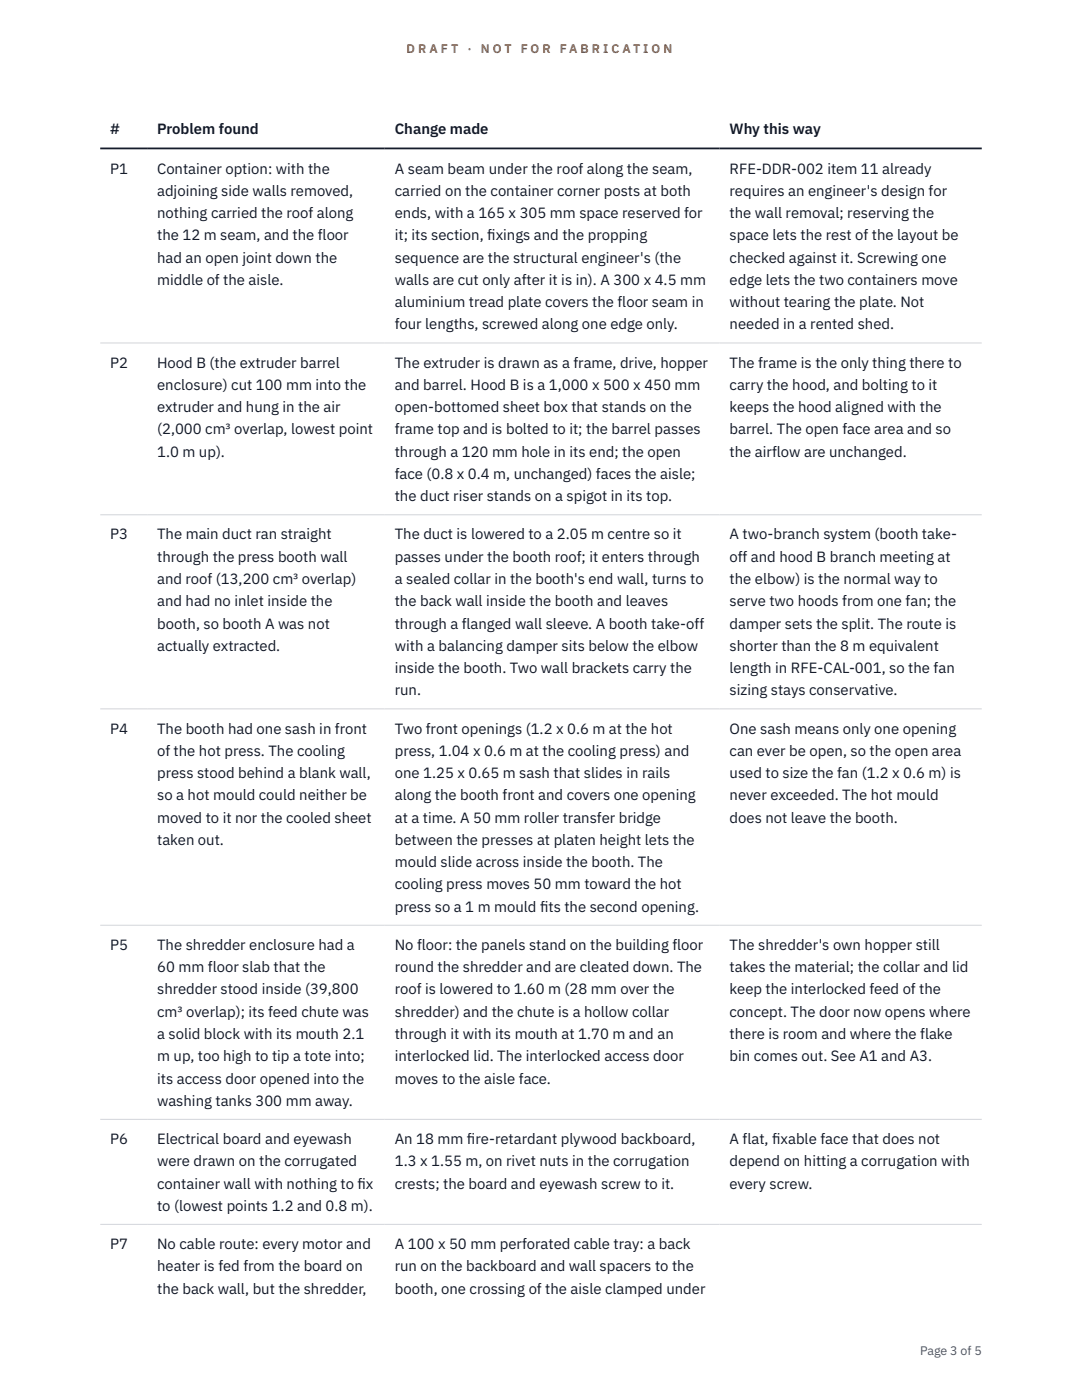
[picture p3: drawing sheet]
<svg xmlns="http://www.w3.org/2000/svg" width="216mm" height="279mm" viewBox="0 0 216 279" stroke-linecap="round" stroke-linejoin="round" font-family="sans-serif">
<defs><g id="words">
<g font-size="3" fill="#111827">
<text x="22" y="26.8">#</text>
<text x="31.4" y="26.8">Problem found</text>
<text x="78.8" y="26.8">Change made</text>
<text x="145.6" y="26.8">Why this way</text>
<text x="22" y="34.6">P1</text>
<text x="31.4" y="34.6">Container option: with the</text>
<text x="78.8" y="34.6">A seam beam under the roof along the seam,</text>
<text x="145.6" y="34.6">RFE-DDR-002 item 11 already</text>
<text x="31.4" y="39.1">adjoining side walls removed,</text>
<text x="78.8" y="39.1">carried on the container corner posts at both</text>
<text x="145.6" y="39.1">requires an engineer's design for</text>
<text x="31.4" y="43.5">nothing carried the roof along</text>
<text x="31.4" y="48">the 12 m seam, and the floor</text>
<text x="78.8" y="43.5">ends, with a 165 x 305 mm space reserved for</text>
<text x="78.8" y="48">it; its section, f</text>
<text x="97.2" y="48">ixings and the propping</text>
<text x="145.6" y="43.5">the wall removal; reserving the</text>
<text x="145.6" y="48">space lets the rest of the layout be</text>
<text x="31.4" y="52.4">had an open joint down the</text>
<text x="78.8" y="52.4">sequence are the structural engineer's (the</text>
<text x="145.6" y="52.4">checked against it. Screwing one</text>
<text x="31.4" y="56.9">middle of the aisle.</text>
<text x="78.8" y="56.9">walls are cut only after it is in). A 300 x 4.5 mm</text>
<text x="145.6" y="56.9">edge lets the two containers move</text>
<text x="78.8" y="61.3">aluminium tread plate covers the floor seam in</text>
<text x="78.8" y="65.7">four lengths, screwed along one edge only.</text>
<text x="145.6" y="61.3">without tearing the plate. Not</text>
<text x="145.6" y="65.7">needed in a rented shed.</text>
<text x="22" y="73.4">P2</text>
<text x="31.4" y="73.4">Hood B (the extruder barrel</text>
<text x="31.4" y="77.8">enclosure) cut 100 mm into the</text>
<text x="78.8" y="73.4">The extruder is drawn as a frame, drive, hopper</text>
<text x="78.8" y="77.8">and barrel. Hood B is a 1,000 x 500 x 450 mm</text>
<text x="145.6" y="73.4">The frame is the only thing there to</text>
<text x="145.6" y="77.8">carry the hood, and bolting to it</text>
<text x="31.4" y="82.3">extruder and hung in the air</text>
<text x="78.8" y="82.3">open-bottomed sheet box that stands on the</text>
<text x="145.6" y="82.3">keeps the hood aligned with the</text>
<text x="31.4" y="86.7">(2,000 cm³ overlap, lowest point</text>
<text x="78.8" y="86.7">frame top and is bolted to it; the barrel passes</text>
<text x="145.6" y="86.7">barrel. The open face area and so</text>
<text x="31.4" y="91.1">1.0 m up).</text>
<text x="78.8" y="91.1">through a 120 mm hole in its end; the open</text>
<text x="78.8" y="95.6">face (0.8 x 0.4 m, unchanged) faces the aisle;</text>
<text x="145.6" y="91.1">the airflow are unchanged.</text>
<text x="78.8" y="100">the duct riser stands on a spigot in its top.</text>
<text x="22" y="107.7">P3</text>
<text x="31.4" y="107.7">The main duct ran straight</text>
<text x="78.8" y="107.7">The duct is lowered to a 2.05 m centre so it</text>
<text x="145.6" y="107.7">A two-branch system (booth take-</text>
<text x="31.4" y="112.1">through the press booth wall</text>
<text x="78.8" y="112.1">passes under the booth roof; it enters through</text>
<text x="145.6" y="112.1">off and hood B branch meeting at</text>
<text x="31.4" y="116.5">and roof (13,200 cm³ overlap)</text>
<text x="78.8" y="116.5">a sealed collar in the booth's end wall, turns to</text>
<text x="145.6" y="116.5">the elbow) is the normal way to</text>
<text x="31.4" y="121">and had no inlet inside the</text>
<text x="31.4" y="125.4">booth, so booth A was not</text>
<text x="78.8" y="121">the back wall inside the booth and leaves</text>
<text x="78.8" y="125.4">through a flanged wall sleeve. A booth take-off</text>
<text x="145.6" y="121">serve two hoods from one fan; the</text>
<text x="145.6" y="125.4">damper sets the split. The route is</text>
<text x="31.4" y="129.9">actually extracted.</text>
<text x="78.8" y="129.9">with a balancing damper sits below the elbow</text>
<text x="145.6" y="129.9">shorter than the 8 m equivalent</text>
<text x="78.8" y="134.3">inside the booth. Two wall brackets carry the</text>
<text x="145.6" y="134.3">length in RFE-CAL-001, so the fan</text>
<text x="78.8" y="138.8">run.</text>
<text x="145.6" y="138.8">sizing stays conservative.</text>
<text x="22" y="146.4">P4</text>
<text x="31.4" y="146.4">The booth had one sash in front</text>
<text x="78.8" y="146.4">Two front openings (1.2 x 0.6 m at the hot</text>
<text x="145.6" y="146.4">One sash means only one opening</text>
<text x="31.4" y="150.8">of the hot press. The cooling</text>
<text x="31.4" y="155.3">press stood behind a blank wall,</text>
<text x="78.8" y="150.8">press, 1.04 x 0.6 m at the cooling press) and</text>
<text x="78.8" y="155.3">one 1.25 x 0.65 m sash that slides in rails</text>
<text x="145.6" y="150.8">can ever be open, so the open area</text>
<text x="145.6" y="155.3">used to size the fan (1.2 x 0.6 m) is</text>
<text x="31.4" y="159.7">so a hot mould could neither be</text>
<text x="78.8" y="159.7">along the booth front and covers one opening</text>
<text x="145.6" y="159.7">never exceeded. The hot mould</text>
<text x="31.4" y="164.2">moved to it nor the cooled sheet</text>
<text x="78.8" y="164.2">at a time. A 50 mm roller transfer bridge</text>
<text x="145.6" y="164.2">does not leave the booth.</text>
<text x="31.4" y="168.6">taken out.</text>
<text x="78.8" y="168.6">between the presses at platen height lets the</text>
<text x="78.8" y="173.1">mould slide across inside the booth. The</text>
<text x="78.8" y="177.5">cooling press moves 50 mm toward the hot</text>
<text x="78.8" y="182">press so a 1 m mould f</text>
<text x="107.8" y="182">its the second opening.</text>
<text x="22" y="189.6">P5</text>
<text x="31.4" y="189.6">The shredder enclosure had a</text>
<text x="78.8" y="189.6">No floor: the panels stand on the building floor</text>
<text x="145.6" y="189.6">The shredder's own hopper still</text>
<text x="31.4" y="194">60 mm floor slab that the</text>
<text x="78.8" y="194">round the shredder and are cleated down. The</text>
<text x="145.6" y="194">takes the material; the collar and lid</text>
<text x="31.4" y="198.5">shredder stood inside (39,800</text>
<text x="31.4" y="202.9">cm³ overlap); its feed chute was</text>
<text x="78.8" y="198.5">roof is lowered to 1.60 m (28 mm over the</text>
<text x="78.8" y="202.9">shredder) and the chute is a hollow collar</text>
<text x="145.6" y="198.5">keep the interlocked feed of the</text>
<text x="145.6" y="202.9">concept. The door now opens where</text>
<text x="31.4" y="207.4">a solid block with its mouth 2.1</text>
<text x="78.8" y="207.4">through it with its mouth at 1.70 m and an</text>
<text x="145.6" y="207.4">there is room and where the flake</text>
<text x="31.4" y="211.8">m up, too high to tip a tote into;</text>
<text x="78.8" y="211.8">interlocked lid. The interlocked access door</text>
<text x="145.6" y="211.8">bin comes out. See A1 and A3.</text>
<text x="31.4" y="216.2">its access door opened into the</text>
<text x="31.4" y="220.7">washing tanks 300 mm away.</text>
<text x="78.8" y="216.2">moves to the aisle face.</text>
<text x="22" y="228.3">P6</text>
<text x="31.4" y="228.3">Electrical board and eyewash</text>
<text x="31.4" y="232.8">were drawn on the corrugated</text>
<text x="78.8" y="228.3">An 18 mm f</text>
<text x="78.8" y="232.8">1.3 x 1.55 m, on rivet nuts in the corrugation</text>
<text x="93.2" y="228.3">ire-retardant plywood backboard,</text>
<text x="145.6" y="228.3">A flat, f</text>
<text x="145.6" y="232.8">depend on hitting a corrugation with</text>
<text x="154.1" y="228.3">ixable face that does not</text>
<text x="31.4" y="237.2">container wall with nothing to f</text>
<text x="71.3" y="237.2">ix</text>
<text x="78.8" y="237.2">crests; the board and eyewash screw to it.</text>
<text x="145.6" y="237.2">every screw.</text>
<text x="31.4" y="241.6">to (lowest points 1.2 and 0.8 m).</text>
<text x="22" y="249.3">P7</text>
<text x="31.4" y="249.3">No cable route: every motor and</text>
<text x="78.8" y="249.3">A 100 x 50 mm perforated cable tray: a back</text>
<text x="31.4" y="253.7">heater is fed from the board on</text>
<text x="78.8" y="253.7">run on the backboard and wall spacers to the</text>
<text x="31.4" y="258.2">the back wall, but the shredder,</text>
<text x="78.8" y="258.2">booth, one crossing of the aisle clamped under</text>
</g>
<g font-size="2.5" fill="#b45309">
<text x="81.1" y="10.5">D R A F T</text>
<text x="93.3" y="10.5">·</text>
<text x="95.9" y="10.5">N O T</text>
<text x="103.9" y="10.5">F O R</text>
<text x="111.7" y="10.5">F A B R I C A T I O N</text>
</g>
<text font-size="2.5" fill="#4b5563" x="183.6" y="270.3">Page 3 of 5</text>
</g></defs>
<path d="M20 68.4h175.9M20 102.7h175.9M20 141.5h175.9M20 184.7h175.9M20 223.4h175.9M20 244.3h175.9" fill="none" stroke="#d1d5db" stroke-width=".2"/>
<path d="M20 29.6h175.9" fill="none" stroke="#111827" stroke-width=".35"/>
<use href="#words"/>
</svg>
